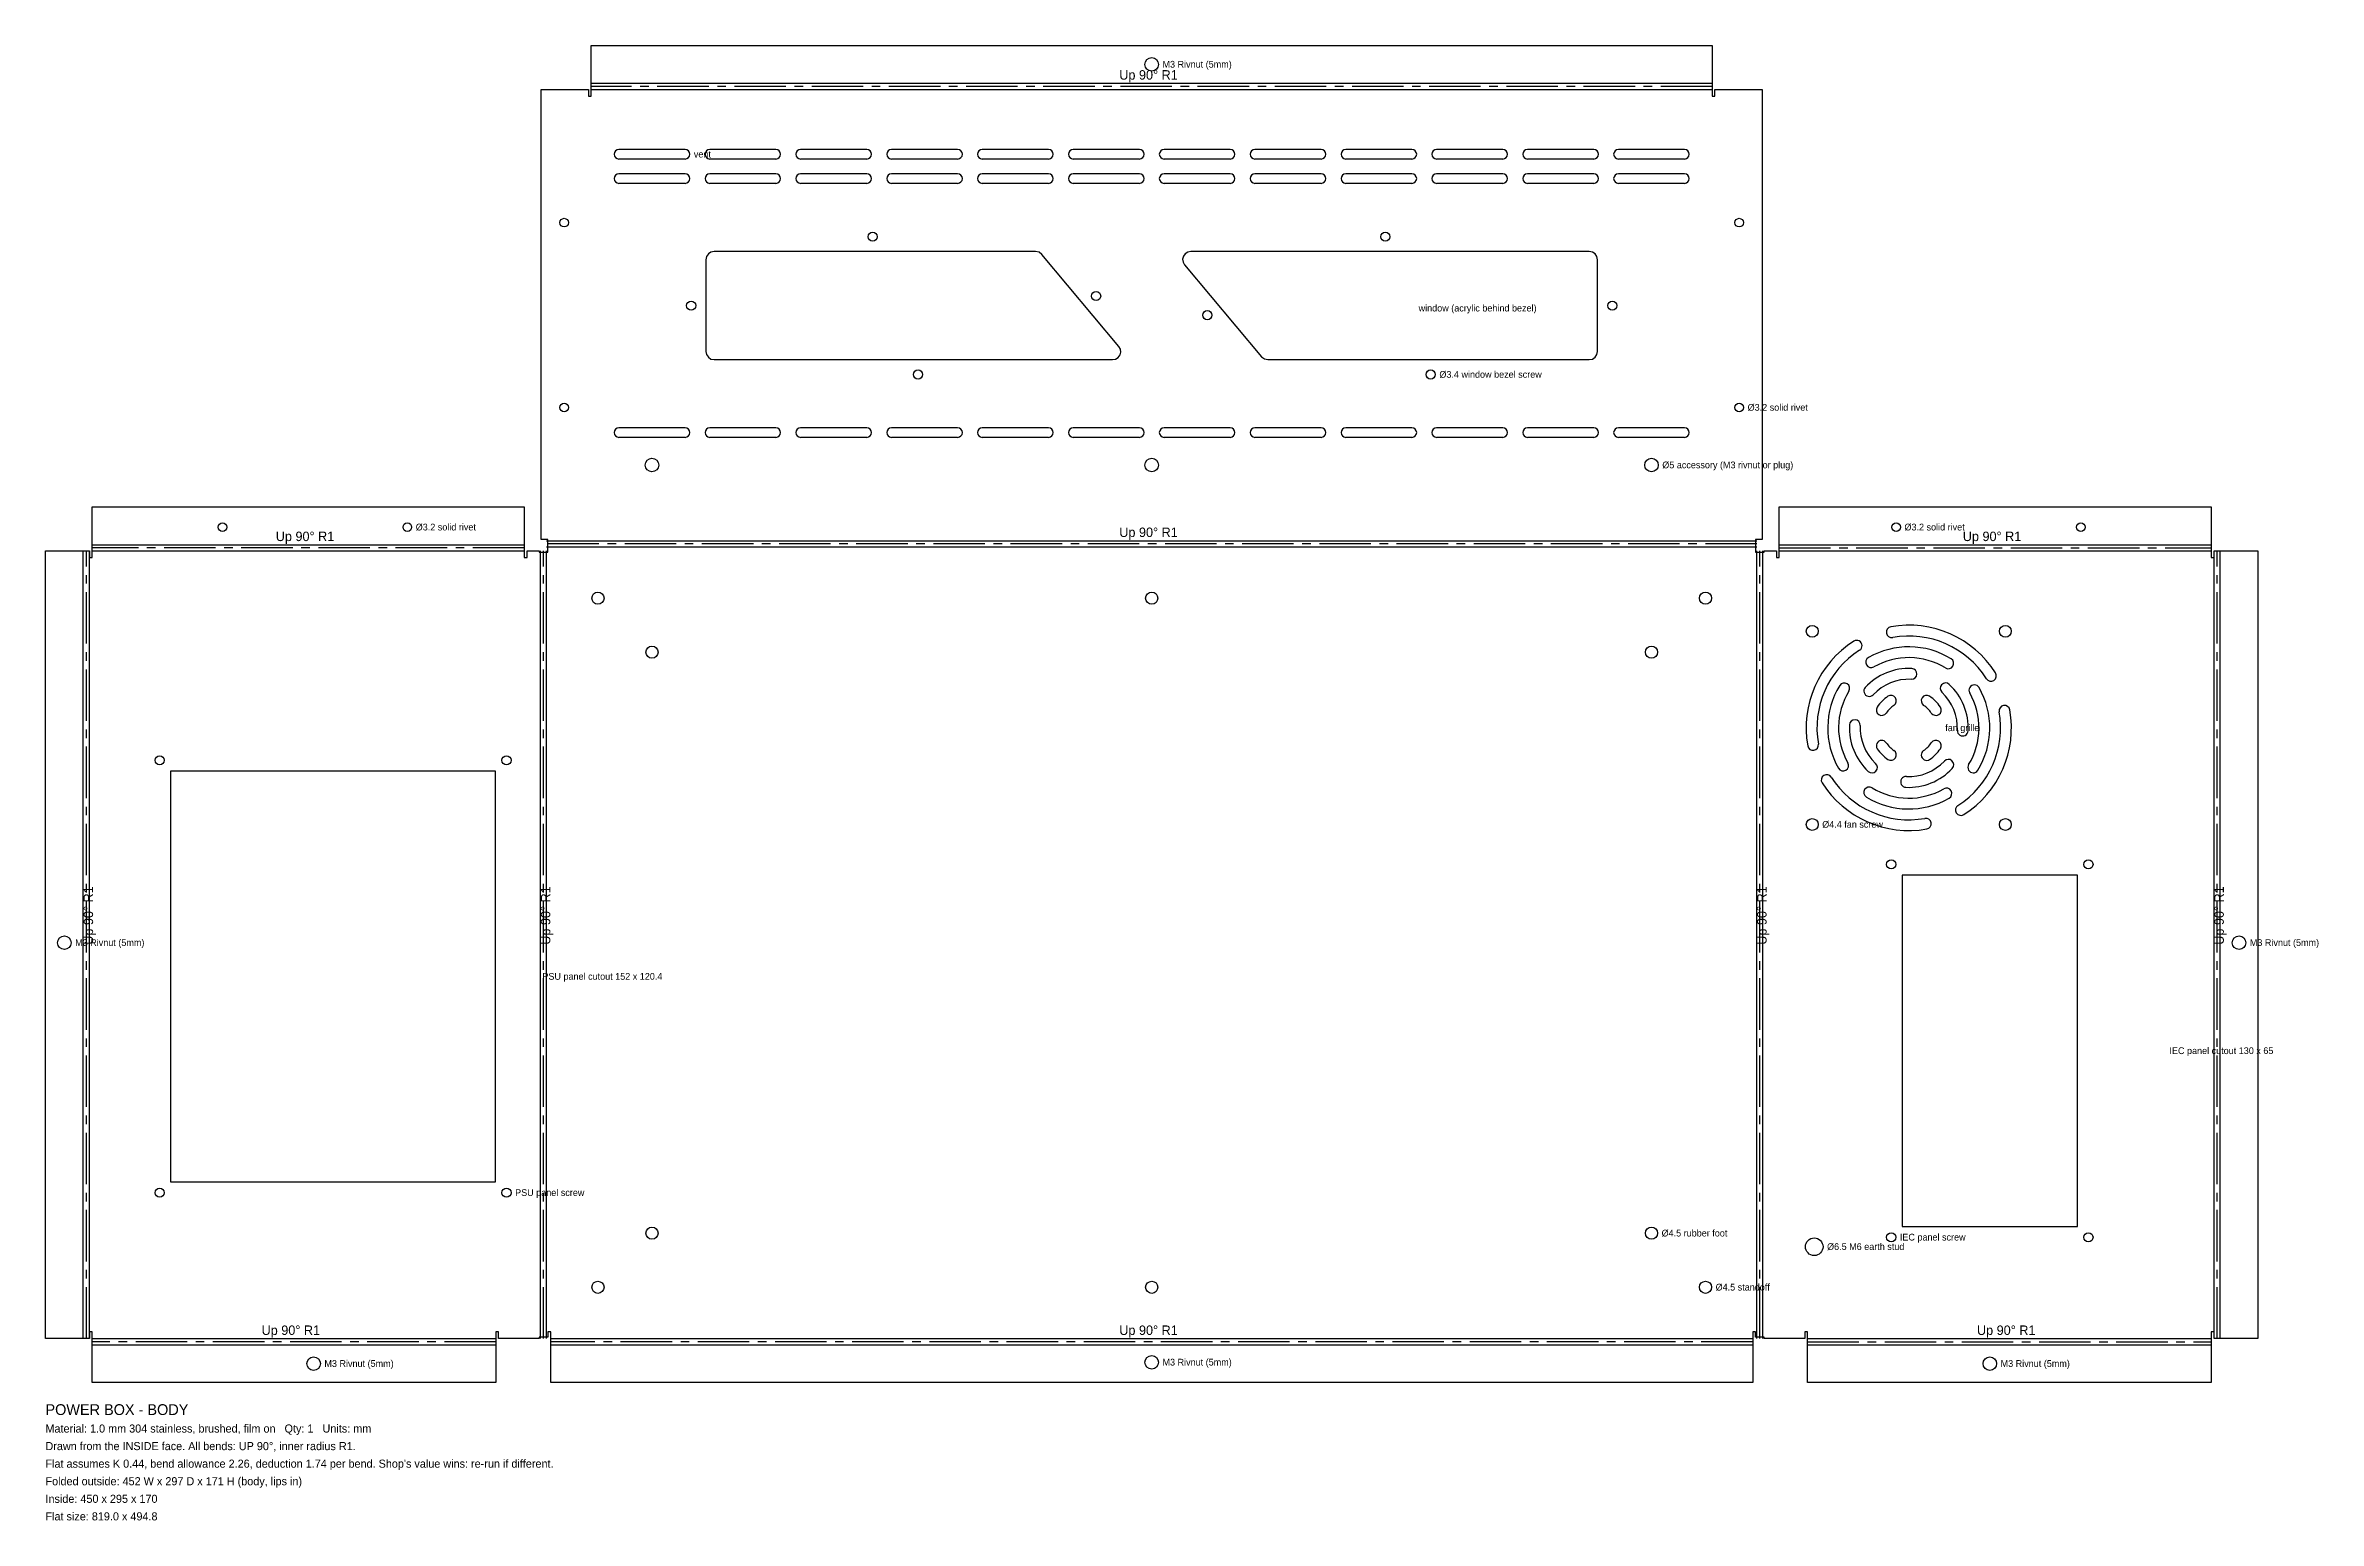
# Model space of a CAD drawing. Header units: millimetres. Extents: x -410 to 432, y -214 to 332.
import ezdxf

# ---------------------------------------------------------------- set-up
doc = ezdxf.new("R2010")
doc.units = ezdxf.units.MM
doc.linetypes.add('CENTER2', pattern=[28.575, 19.05, -3.175, 3.175, -3.175])
for name, color, linetype in [('Bend Center', 1, 'CENTER2'), ('Bend Notes', 3, 'CONTINUOUS'), ('Leaders', 5, 'CONTINUOUS'), ('Title', 7, 'CONTINUOUS'), ('Visible', 7, 'CONTINUOUS'), ('Visible Narrow', 8, 'CONTINUOUS')]:
    doc.layers.add(name, color=color, linetype=linetype)

msp = doc.modelspace()

# ---------------------------------------------------------------- texts
at = {"layer": 'Bend Notes'}
for p in [(-12, 319.3929), (-324.2619, 148.631), (-12, 150.131), (300.2619, 148.631), (-329.5119, -145.131), (-12, -145.131), (305.5119, -145.131)]:
    msp.add_text('Up 90%%D R1', height=3.5, dxfattribs=at).set_placement(p)
for p in [(-391.8929, -0.75), (-222.631, -0.75), (227.631, -0.75), (396.8929, -0.75)]:
    msp.add_text('Up 90%%D R1', height=3.5, rotation=90, dxfattribs=at).set_placement(p)
at = {"layer": 'Leaders'}
for s, p in [('M3 Rivnut (5mm)', (4, 323.8239)), ('vent', (-169.5, 290.5619)), ('window (acrylic behind bezel)', (98.8059, 233.5978)), ('%%c3.4 window bezel screw', (106.4924, 209.0619)), ('%%c3.2 solid rivet', (220.6, 196.8619)), ('%%c5 accessory (M3 rivnut or plug)', (189, 175.5619)), ('%%c3.2 solid rivet', (-272.4619, 152.5619)), ('%%c3.2 solid rivet', (278.6619, 152.5619)), ('fan grille', (293.7619, 78.3)), ('%%c4.4 fan screw', (248.2119, 42.55)), ('M3 Rivnut (5mm)', (-398.5239, -1.2)), ('M3 Rivnut (5mm)', (406.5239, -1.2)), ('PSU panel cutout 152 x 120.4', (-225.5619, -13.7)), ('IEC panel cutout 130 x 65', (376.7619, -41.2)), ('PSU panel screw', (-235.6619, -93.7)), ('%%c4.5 rubber foot', (188.75, -108.7)), ('IEC panel screw', (276.9619, -110.2)), ('%%c6.5 M6 earth stud', (250.0119, -113.7)), ('%%c4.5 standoff', (208.75, -128.7)), ('M3 Rivnut (5mm)', (-306.2619, -156.9619)), ('M3 Rivnut (5mm)', (4, -156.4619)), ('M3 Rivnut (5mm)', (314.2619, -156.9619))]:
    msp.add_text(s, height=2.5, dxfattribs=at).set_placement(p)
at = {"layer": 'Title'}
for s, height, p in [('POWER BOX - BODY', 4, (-409.5239, -174.7619)), ('Material: 1.0 mm 304 stainless, brushed, film on   Qty: 1   Units: mm', 3, (-409.5239, -181.2619)), ('Drawn from the INSIDE face. All bends: UP 90%%D, inner radius R1.', 3, (-409.5239, -187.7619)), ("Flat assumes K 0.44, bend allowance 2.26, deduction 1.74 per bend. Shop's value wins: re-run if different.", 3, (-409.5239, -194.2619)), ('Folded outside: 452 W x 297 D x 171 H (body, lips in)', 3, (-409.5239, -200.7619)), ('Inside: 450 x 295 x 170', 3, (-409.5239, -207.2619)), ('Flat size: 819.0 x 494.8', 3, (-409.5239, -213.7619))]:
    msp.add_text(s, height=height, dxfattribs=at).set_placement(p)

# ---------------------------------------------------------------- linework, layer by layer
at = {"layer": 'Bend Center'}
for p, q in [((207.5, 316.8929), (-207.5, 316.8929)), ((-394.3929, -146.5), (-394.3929, 145)), ((-232.2619, 146.131), (-392.2619, 146.131)), ((-225.131, -146.5), (-225.131, 145)), ((224, 147.631), (-224, 147.631)), ((225.131, -146.5), (225.131, 145)), ((232.2619, 146.131), (392.2619, 146.131)), ((394.3929, -146.5), (394.3929, 145)), ((-242.7619, -147.631), (-392.2619, -147.631)), ((222.5, -147.631), (-222.5, -147.631)), ((242.7619, -147.631), (392.2619, -147.631))]:
    msp.add_line(p, q, dxfattribs=at)
at = {"layer": 'Visible'}
for p, q in [((-207.5, 318.5239), (-207.5, 332.0239)), ((-207.5, 332.0239), (207.5, 332.0239)), ((207.5, 332.0239), (207.5, 318.5239)), ((-226, 149.2619), (-226, 315.7619)), ((-226, 315.7619), (-208.5, 315.7619)), ((-208.5, 315.7619), (-208.5, 313.2619)), ((-208.5, 313.2619), (-207.5, 313.2619)), ((-207.5, 318.0239), (-207.5, 318.5239)), ((-207.5, 315.7619), (-207.5, 318.0239)), ((-207.5, 313.2619), (-207.5, 315.7619)), ((207.5, 318.5239), (207.5, 318.0239)), ((207.5, 318.0239), (207.5, 315.7619)), ((207.5, 315.7619), (207.5, 313.2619)), ((207.5, 313.2619), (208.5, 313.2619)), ((208.5, 313.2619), (208.5, 315.7619)), ((208.5, 315.7619), (226, 315.7619)), ((226, 315.7619), (226, 149.2619)), ((-172.75, 293.5119), (-197.25, 293.5119)), ((-172.75, 290.0119), (-197.25, 290.0119)), ((-139.1136, 293.5119), (-163.6136, 293.5119)), ((-139.1136, 290.0119), (-163.6136, 290.0119)), ((-105.4773, 293.5119), (-129.9773, 293.5119)), ((-105.4773, 290.0119), (-129.9773, 290.0119)), ((-71.8409, 293.5119), (-96.3409, 293.5119)), ((-71.8409, 290.0119), (-96.3409, 290.0119)), ((-38.2045, 293.5119), (-62.7045, 293.5119)), ((-38.2045, 290.0119), (-62.7045, 290.0119)), ((-4.5682, 293.5119), (-29.0682, 293.5119)), ((-4.5682, 290.0119), (-29.0682, 290.0119)), ((29.0682, 293.5119), (4.5682, 293.5119)), ((29.0682, 290.0119), (4.5682, 290.0119)), ((62.7045, 293.5119), (38.2045, 293.5119)), ((62.7045, 290.0119), (38.2045, 290.0119)), ((96.3409, 293.5119), (71.8409, 293.5119)), ((96.3409, 290.0119), (71.8409, 290.0119)), ((129.9773, 293.5119), (105.4773, 293.5119)), ((129.9773, 290.0119), (105.4773, 290.0119)), ((163.6136, 293.5119), (139.1136, 293.5119)), ((163.6136, 290.0119), (139.1136, 290.0119)), ((197.25, 293.5119), (172.75, 293.5119)), ((197.25, 290.0119), (172.75, 290.0119)), ((-172.75, 284.5119), (-197.25, 284.5119)), ((-172.75, 281.0119), (-197.25, 281.0119)), ((-139.1136, 284.5119), (-163.6136, 284.5119)), ((-139.1136, 281.0119), (-163.6136, 281.0119)), ((-105.4773, 284.5119), (-129.9773, 284.5119)), ((-105.4773, 281.0119), (-129.9773, 281.0119)), ((-71.8409, 284.5119), (-96.3409, 284.5119)), ((-71.8409, 281.0119), (-96.3409, 281.0119)), ((-38.2045, 284.5119), (-62.7045, 284.5119)), ((-38.2045, 281.0119), (-62.7045, 281.0119)), ((-4.5682, 284.5119), (-29.0682, 284.5119)), ((-4.5682, 281.0119), (-29.0682, 281.0119)), ((29.0682, 284.5119), (4.5682, 284.5119)), ((29.0682, 281.0119), (4.5682, 281.0119)), ((62.7045, 284.5119), (38.2045, 284.5119)), ((62.7045, 281.0119), (38.2045, 281.0119)), ((96.3409, 284.5119), (71.8409, 284.5119)), ((96.3409, 281.0119), (71.8409, 281.0119)), ((129.9773, 284.5119), (105.4773, 284.5119)), ((129.9773, 281.0119), (105.4773, 281.0119)), ((163.6136, 284.5119), (139.1136, 284.5119)), ((163.6136, 281.0119), (139.1136, 281.0119)), ((197.25, 284.5119), (172.75, 284.5119)), ((197.25, 281.0119), (172.75, 281.0119)), ((-164.7716, 253.91), (-165, 252.7619)), ((-165, 252.7619), (-165, 218.7619)), ((-164.1213, 254.8833), (-164.7716, 253.91)), ((-163.1481, 255.5336), (-164.1213, 254.8833)), ((-162, 255.7619), (-163.1481, 255.5336)), ((-42.9837, 255.7619), (-162, 255.7619)), ((-41.7158, 255.4809), (-42.9837, 255.7619)), ((-40.6855, 254.6903), (-41.7158, 255.4809)), ((-12.1561, 220.6903), (-40.6855, 254.6903)), ((11.7353, 254.0298), (11.4593, 252.9364)), ((11.4593, 252.9364), (11.6065, 251.8183)), ((12.3955, 254.9441), (11.7353, 254.0298)), ((13.3466, 255.55), (12.3955, 254.9441)), ((14.4543, 255.7619), (13.3466, 255.55)), ((162, 255.7619), (14.4543, 255.7619)), ((163.1481, 255.5336), (162, 255.7619)), ((164.1213, 254.8833), (163.1481, 255.5336)), ((164.7716, 253.91), (164.1213, 254.8833)), ((165, 252.7619), (164.7716, 253.91)), ((165, 218.7619), (165, 252.7619)), ((11.6065, 251.8183), (12.1561, 250.8336)), ((12.1561, 250.8336), (40.6855, 216.8336)), ((-11.6065, 219.7056), (-12.1561, 220.6903)), ((-11.4593, 218.5875), (-11.6065, 219.7056)), ((-165, 218.7619), (-164.7716, 217.6139)), ((-164.7716, 217.6139), (-164.1213, 216.6406)), ((-164.1213, 216.6406), (-163.1481, 215.9903)), ((-163.1481, 215.9903), (-162, 215.7619)), ((-162, 215.7619), (-14.4543, 215.7619)), ((-14.4543, 215.7619), (-13.3466, 215.9739)), ((-13.3466, 215.9739), (-12.3955, 216.5798)), ((-12.3955, 216.5798), (-11.7353, 217.4941)), ((-11.7353, 217.4941), (-11.4593, 218.5875)), ((40.6855, 216.8336), (41.7158, 216.043)), ((41.7158, 216.043), (42.9837, 215.7619)), ((42.9837, 215.7619), (162, 215.7619)), ((162, 215.7619), (163.1481, 215.9903)), ((163.1481, 215.9903), (164.1213, 216.6406)), ((164.1213, 216.6406), (164.7716, 217.6139)), ((164.7716, 217.6139), (165, 218.7619)), ((-172.75, 190.5119), (-197.25, 190.5119)), ((-172.75, 187.0119), (-197.25, 187.0119)), ((-139.1136, 190.5119), (-163.6136, 190.5119)), ((-139.1136, 187.0119), (-163.6136, 187.0119)), ((-105.4773, 190.5119), (-129.9773, 190.5119)), ((-105.4773, 187.0119), (-129.9773, 187.0119)), ((-71.8409, 190.5119), (-96.3409, 190.5119)), ((-71.8409, 187.0119), (-96.3409, 187.0119)), ((-38.2045, 190.5119), (-62.7045, 190.5119)), ((-38.2045, 187.0119), (-62.7045, 187.0119)), ((-4.5682, 190.5119), (-29.0682, 190.5119)), ((-4.5682, 187.0119), (-29.0682, 187.0119)), ((29.0682, 190.5119), (4.5682, 190.5119)), ((29.0682, 187.0119), (4.5682, 187.0119)), ((62.7045, 190.5119), (38.2045, 190.5119)), ((62.7045, 187.0119), (38.2045, 187.0119)), ((96.3409, 190.5119), (71.8409, 190.5119)), ((96.3409, 187.0119), (71.8409, 187.0119)), ((129.9773, 190.5119), (105.4773, 190.5119)), ((129.9773, 187.0119), (105.4773, 187.0119)), ((163.6136, 190.5119), (139.1136, 190.5119)), ((163.6136, 187.0119), (139.1136, 187.0119)), ((197.25, 190.5119), (172.75, 190.5119)), ((197.25, 187.0119), (172.75, 187.0119)), ((-392.2619, 147.7619), (-392.2619, 161.2619)), ((-392.2619, 161.2619), (-232.2619, 161.2619)), ((-232.2619, 161.2619), (-232.2619, 147.7619)), ((232.2619, 147.7619), (232.2619, 161.2619)), ((232.2619, 161.2619), (392.2619, 161.2619)), ((392.2619, 161.2619), (392.2619, 147.7619)), ((-409.5239, -146.5), (-409.5239, 145)), ((-409.5239, 145), (-395.5239, 145)), ((-395.5239, 145), (-393.2619, 145)), ((-393.2619, 145), (-393.2619, 142.5)), ((-392.2619, 147.2619), (-392.2619, 147.7619)), ((-392.2619, 145), (-392.2619, 147.2619)), ((-392.2619, 142.5), (-392.2619, 145)), ((-232.2619, 147.7619), (-232.2619, 147.2619)), ((-232.2619, 147.2619), (-232.2619, 145)), ((-232.2619, 145), (-232.2619, 142.5)), ((-231.2619, 142.5), (-231.2619, 145)), ((-231.2619, 145), (-226.7619, 145)), ((-226.7619, 145), (-226.7619, 144.5)), ((-226.7619, 144.5), (-223.5, 144.5)), ((-223.5, 149.2619), (-226, 149.2619)), ((-223.5, 144.5), (-223.5, 149.2619)), ((226, 149.2619), (223.5, 149.2619)), ((223.5, 149.2619), (223.5, 144.5)), ((223.5, 144.5), (226.7619, 144.5)), ((226.7619, 144.5), (226.7619, 145)), ((226.7619, 145), (231.2619, 145)), ((231.2619, 145), (231.2619, 142.5)), ((232.2619, 147.2619), (232.2619, 147.7619)), ((232.2619, 145), (232.2619, 147.2619)), ((232.2619, 142.5), (232.2619, 145)), ((392.2619, 147.7619), (392.2619, 147.2619)), ((392.2619, 147.2619), (392.2619, 145)), ((392.2619, 145), (392.2619, 142.5)), ((393.2619, 142.5), (393.2619, 145)), ((393.2619, 145), (395.5239, 145)), ((395.5239, 145), (409.5239, 145)), ((409.5239, 145), (409.5239, -146.5)), ((-393.2619, 142.5), (-392.2619, 142.5)), ((-232.2619, 142.5), (-231.2619, 142.5)), ((231.2619, 142.5), (232.2619, 142.5)), ((392.2619, 142.5), (393.2619, 142.5)), ((-242.8619, 63.5), (-363.2619, 63.5)), ((-363.2619, 63.5), (-363.2619, -88.5)), ((-242.8619, -88.5), (-242.8619, 63.5)), ((342.7619, 25), (277.7619, 25)), ((277.7619, 25), (277.7619, -105)), ((342.7619, -105), (342.7619, 25)), ((-363.2619, -88.5), (-242.8619, -88.5)), ((277.7619, -105), (342.7619, -105)), ((-395.5239, -146.5), (-409.5239, -146.5)), ((-393.2619, -146.5), (-395.5239, -146.5)), ((-392.2619, -144), (-393.2619, -144)), ((-393.2619, -144), (-393.2619, -146.5)), ((-392.2619, -146.5), (-392.2619, -144)), ((-392.2619, -148.7619), (-392.2619, -146.5)), ((-392.2619, -149.2619), (-392.2619, -148.7619)), ((-392.2619, -162.7619), (-392.2619, -149.2619)), ((-241.7619, -144), (-242.7619, -144)), ((-242.7619, -144), (-242.7619, -146.5)), ((-242.7619, -146.5), (-242.7619, -148.7619)), ((-242.7619, -148.7619), (-242.7619, -149.2619)), ((-242.7619, -149.2619), (-242.7619, -162.7619)), ((-241.7619, -146.5), (-241.7619, -144)), ((-226.7619, -146.5), (-241.7619, -146.5)), ((-223.5, -146), (-226.7619, -146)), ((-226.7619, -146), (-226.7619, -146.5)), ((-222.5, -144), (-223.5, -144)), ((-223.5, -144), (-223.5, -146)), ((-222.5, -146.5), (-222.5, -144)), ((-222.5, -148.7619), (-222.5, -146.5)), ((-222.5, -149.2619), (-222.5, -148.7619)), ((-222.5, -162.7619), (-222.5, -149.2619)), ((223.5, -144), (222.5, -144)), ((222.5, -144), (222.5, -146.5)), ((222.5, -146.5), (222.5, -148.7619)), ((222.5, -148.7619), (222.5, -149.2619)), ((222.5, -149.2619), (222.5, -162.7619)), ((223.5, -146), (223.5, -144)), ((226.7619, -146), (223.5, -146)), ((226.7619, -146.5), (226.7619, -146)), ((241.7619, -146.5), (226.7619, -146.5)), ((242.7619, -144), (241.7619, -144)), ((241.7619, -144), (241.7619, -146.5)), ((242.7619, -146.5), (242.7619, -144)), ((242.7619, -148.7619), (242.7619, -146.5)), ((242.7619, -149.2619), (242.7619, -148.7619)), ((242.7619, -162.7619), (242.7619, -149.2619)), ((393.2619, -144), (392.2619, -144)), ((392.2619, -144), (392.2619, -146.5)), ((392.2619, -146.5), (392.2619, -148.7619)), ((392.2619, -148.7619), (392.2619, -149.2619)), ((392.2619, -149.2619), (392.2619, -162.7619)), ((393.2619, -146.5), (393.2619, -144)), ((395.5239, -146.5), (393.2619, -146.5)), ((409.5239, -146.5), (395.5239, -146.5)), ((-242.7619, -162.7619), (-392.2619, -162.7619)), ((222.5, -162.7619), (-222.5, -162.7619)), ((392.2619, -162.7619), (242.7619, -162.7619))]:
    msp.add_line(p, q, dxfattribs=at)
for centre, radius in [((0, 325.0239), 2.5), ((-217.5, 266.4619), 1.6), ((-103.2924, 261.2619), 1.7), ((86.5104, 261.2619), 1.7), ((217.5, 266.4619), 1.6), ((-170.5, 235.7619), 1.7), ((-20.5895, 239.2973), 1.7), ((170.5, 235.7619), 1.7), ((20.5895, 232.2266), 1.7), ((-86.5104, 210.2619), 1.7), ((103.2924, 210.2619), 1.7), ((-217.5, 198.0619), 1.6), ((217.5, 198.0619), 1.6), ((-185, 176.7619), 2.5), ((0, 176.7619), 2.5), ((185, 176.7619), 2.5), ((-343.9619, 153.7619), 1.6), ((-275.5619, 153.7619), 1.6), ((275.5619, 153.7619), 1.6), ((343.9619, 153.7619), 1.6), ((-205, 127.5), 2.25), ((0, 127.5), 2.25), ((205, 127.5), 2.25), ((-185, 107.5), 2.25), ((185, 107.5), 2.25), ((244.5119, 115.25), 2.2), ((316.0119, 115.25), 2.2), ((-367.2619, 67.5), 1.7), ((-238.8619, 67.5), 1.7), ((244.5119, 43.75), 2.2), ((316.0119, 43.75), 2.2), ((273.7619, 29), 1.7), ((346.7619, 29), 1.7), ((-402.5239, 0), 2.5), ((402.5239, 0), 2.5), ((-367.2619, -92.5), 1.7), ((-238.8619, -92.5), 1.7), ((-185, -107.5), 2.25), ((185, -107.5), 2.25), ((245.2619, -112.5), 3.25), ((273.7619, -109), 1.7), ((346.7619, -109), 1.7), ((-205, -127.5), 2.25), ((0, -127.5), 2.25), ((205, -127.5), 2.25), ((-310.2619, -155.7619), 2.5), ((0, -155.2619), 2.5), ((310.2619, -155.7619), 2.5)]:
    msp.add_circle(centre, radius, dxfattribs=at)
for centre, radius, start, end in [((-197.25, 291.7619), 1.75, 90, 270), ((-172.75, 291.7619), 1.75, 270, 90), ((-163.6136, 291.7619), 1.75, 90, 270), ((-139.1136, 291.7619), 1.75, 270, 90), ((-129.9773, 291.7619), 1.75, 90, 270), ((-105.4773, 291.7619), 1.75, 270, 90), ((-96.3409, 291.7619), 1.75, 90, 270), ((-71.8409, 291.7619), 1.75, 270, 90), ((-62.7045, 291.7619), 1.75, 90, 270), ((-38.2045, 291.7619), 1.75, 270, 90), ((-29.0682, 291.7619), 1.75, 90, 270), ((-4.5682, 291.7619), 1.75, 270, 90), ((4.5682, 291.7619), 1.75, 90, 270), ((29.0682, 291.7619), 1.75, 270, 90), ((38.2045, 291.7619), 1.75, 90, 270), ((62.7045, 291.7619), 1.75, 270, 90), ((71.8409, 291.7619), 1.75, 90, 270), ((96.3409, 291.7619), 1.75, 270, 90), ((105.4773, 291.7619), 1.75, 90, 270), ((129.9773, 291.7619), 1.75, 270, 90), ((139.1136, 291.7619), 1.75, 90, 270), ((163.6136, 291.7619), 1.75, 270, 90), ((172.75, 291.7619), 1.75, 90, 270), ((197.25, 291.7619), 1.75, 270, 90), ((-197.25, 282.7619), 1.75, 90, 270), ((-172.75, 282.7619), 1.75, 270, 90), ((-163.6136, 282.7619), 1.75, 90, 270), ((-139.1136, 282.7619), 1.75, 270, 90), ((-129.9773, 282.7619), 1.75, 90, 270), ((-105.4773, 282.7619), 1.75, 270, 90), ((-96.3409, 282.7619), 1.75, 90, 270), ((-71.8409, 282.7619), 1.75, 270, 90), ((-62.7045, 282.7619), 1.75, 90, 270), ((-38.2045, 282.7619), 1.75, 270, 90), ((-29.0682, 282.7619), 1.75, 90, 270), ((-4.5682, 282.7619), 1.75, 270, 90), ((4.5682, 282.7619), 1.75, 90, 270), ((29.0682, 282.7619), 1.75, 270, 90), ((38.2045, 282.7619), 1.75, 90, 270), ((62.7045, 282.7619), 1.75, 270, 90), ((71.8409, 282.7619), 1.75, 90, 270), ((96.3409, 282.7619), 1.75, 270, 90), ((105.4773, 282.7619), 1.75, 90, 270), ((129.9773, 282.7619), 1.75, 270, 90), ((139.1136, 282.7619), 1.75, 90, 270), ((163.6136, 282.7619), 1.75, 270, 90), ((172.75, 282.7619), 1.75, 90, 270), ((197.25, 282.7619), 1.75, 270, 90), ((-197.25, 188.7619), 1.75, 90, 270), ((-172.75, 188.7619), 1.75, 270, 90), ((-163.6136, 188.7619), 1.75, 90, 270), ((-139.1136, 188.7619), 1.75, 270, 90), ((-129.9773, 188.7619), 1.75, 90, 270), ((-105.4773, 188.7619), 1.75, 270, 90), ((-96.3409, 188.7619), 1.75, 90, 270), ((-71.8409, 188.7619), 1.75, 270, 90), ((-62.7045, 188.7619), 1.75, 90, 270), ((-38.2045, 188.7619), 1.75, 270, 90), ((-29.0682, 188.7619), 1.75, 90, 270), ((-4.5682, 188.7619), 1.75, 270, 90), ((4.5682, 188.7619), 1.75, 90, 270), ((29.0682, 188.7619), 1.75, 270, 90), ((38.2045, 188.7619), 1.75, 90, 270), ((62.7045, 188.7619), 1.75, 270, 90), ((71.8409, 188.7619), 1.75, 90, 270), ((96.3409, 188.7619), 1.75, 270, 90), ((105.4773, 188.7619), 1.75, 90, 270), ((129.9773, 188.7619), 1.75, 270, 90), ((139.1136, 188.7619), 1.75, 90, 270), ((163.6136, 188.7619), 1.75, 270, 90), ((172.75, 188.7619), 1.75, 90, 270), ((197.25, 188.7619), 1.75, 270, 90), ((280.2619, 79.5), 38, 122.3859, 190.1042), ((260.9797, 109.9005), 2, 302.3859, 122.3859), ((280.2619, 79.5), 30, 58.4873, 119.8394), ((273.9461, 114.9416), 2, 100.1042, 280.1042), ((280.2619, 79.5), 38, 32.3859, 100.1042), ((280.2619, 79.5), 34, 32.3859, 100.1042), ((280.2619, 79.5), 34, 122.3859, 190.1042), ((280.2619, 79.5), 22, 87.1352, 137.0282), ((266.33, 103.7879), 2, 119.8394, 299.8394), ((280.2619, 79.5), 26, 58.4873, 119.8394), ((281.2615, 99.475), 2, 267.1352, 87.1352), ((294.8972, 103.3707), 2, 238.4873, 58.4873), ((280.2619, 79.5), 30, 148.4873, 209.8394), ((280.2619, 79.5), 26, 148.4873, 209.8394), ((256.3913, 94.1352), 2, 328.4873, 148.4873), ((265.6282, 93.1328), 2, 137.0282, 317.0282), ((280.2619, 79.5), 18, 87.1352, 137.0282), ((293.8947, 94.1338), 2, 47.0282, 227.0282), ((280.2619, 79.5), 18, 357.1352, 47.0282), ((280.2619, 79.5), 22, 357.1352, 47.0282), ((304.5498, 93.432), 2, 29.8394, 209.8394), ((280.2619, 79.5), 30, 328.4873, 29.8394), ((310.6625, 98.7823), 2, 212.3859, 32.3859), ((270.2464, 86.1097), 2, 146.5775, 326.5775), ((280.2619, 79.5), 14, 123.4225, 146.5775), ((280.2619, 79.5), 10, 123.4225, 146.5775), ((273.6522, 89.5156), 2, 303.4225, 123.4225), ((286.8717, 89.5156), 2, 56.5775, 236.5775), ((280.2619, 79.5), 10, 33.4225, 56.5775), ((280.2619, 79.5), 14, 33.4225, 56.5775), ((290.2775, 86.1097), 2, 213.4225, 33.4225), ((280.2619, 79.5), 34, 302.3859, 10.1042), ((280.2619, 79.5), 38, 302.3859, 10.1042), ((280.2619, 79.5), 26, 328.4873, 29.8394), ((315.7036, 85.8158), 2, 10.1042, 190.1042), ((280.2619, 79.5), 22, 177.1352, 227.0282), ((260.2869, 80.4996), 2, 357.1352, 177.1352), ((280.2619, 79.5), 18, 177.1352, 227.0282), ((300.237, 78.5004), 2, 177.1352, 357.1352), ((244.8203, 73.1842), 2, 190.1042, 10.1042), ((270.2464, 72.8903), 2, 33.4225, 213.4225), ((280.2619, 79.5), 14, 213.4225, 236.5775), ((280.2619, 79.5), 10, 213.4225, 236.5775), ((273.6522, 69.4844), 2, 236.5775, 56.5775), ((286.8717, 69.4844), 2, 123.4225, 303.4225), ((280.2619, 79.5), 10, 303.4225, 326.5775), ((280.2619, 79.5), 14, 303.4225, 326.5775), ((290.2775, 72.8903), 2, 326.5775, 146.5775), ((294.8957, 65.8672), 2, 317.0282, 137.0282), ((249.8614, 60.2177), 2, 32.3859, 212.3859), ((280.2619, 79.5), 38, 212.3859, 280.1042), ((280.2619, 79.5), 34, 212.3859, 280.1042), ((255.9741, 65.568), 2, 209.8394, 29.8394), ((266.6292, 64.8662), 2, 227.0282, 47.0282), ((279.2624, 59.525), 2, 87.1352, 267.1352), ((280.2619, 79.5), 22, 267.1352, 317.0282), ((280.2619, 79.5), 18, 267.1352, 317.0282), ((304.1326, 64.8648), 2, 148.4873, 328.4873), ((265.6267, 55.6293), 2, 58.4873, 238.4873), ((280.2619, 79.5), 30, 238.4873, 299.8394), ((280.2619, 79.5), 26, 238.4873, 299.8394), ((294.1939, 55.2121), 2, 299.8394, 119.8394), ((299.5442, 49.0995), 2, 122.3859, 302.3859), ((286.5778, 44.0584), 2, 280.1042, 100.1042)]:
    msp.add_arc(centre, radius, start, end, dxfattribs=at)
at = {"layer": 'Visible Narrow'}
for p, q in [((-207.5, 318.0239), (207.5, 318.0239)), ((-207.5, 315.7619), (207.5, 315.7619)), ((-395.5239, -146.5), (-395.5239, 145)), ((-393.2619, -146.5), (-393.2619, 145)), ((-392.2619, 147.2619), (-232.2619, 147.2619)), ((-392.2619, 145), (-232.2619, 145)), ((-226.2619, -146.5), (-226.2619, 145)), ((-224, 148.7619), (224, 148.7619)), ((-224, 146.5), (224, 146.5)), ((-224, -146.5), (-224, 145)), ((224, -146.5), (224, 145)), ((226.2619, -146.5), (226.2619, 145)), ((232.2619, 147.2619), (392.2619, 147.2619)), ((232.2619, 145), (392.2619, 145)), ((393.2619, -146.5), (393.2619, 145)), ((395.5239, -146.5), (395.5239, 145)), ((-392.2619, -146.5), (-242.7619, -146.5)), ((-392.2619, -148.7619), (-242.7619, -148.7619)), ((-222.5, -146.5), (222.5, -146.5)), ((-222.5, -148.7619), (222.5, -148.7619)), ((242.7619, -146.5), (392.2619, -146.5)), ((242.7619, -148.7619), (392.2619, -148.7619))]:
    msp.add_line(p, q, dxfattribs=at)

msp.set_redraw_order([(e.dxf.handle, doc.entitydb.next_handle()) for e in msp.query("TEXT MTEXT ATTDEF DIMENSION ARC_DIMENSION")])  # texts and dimensions are drawn at this point

doc.saveas('drawing.dxf')
